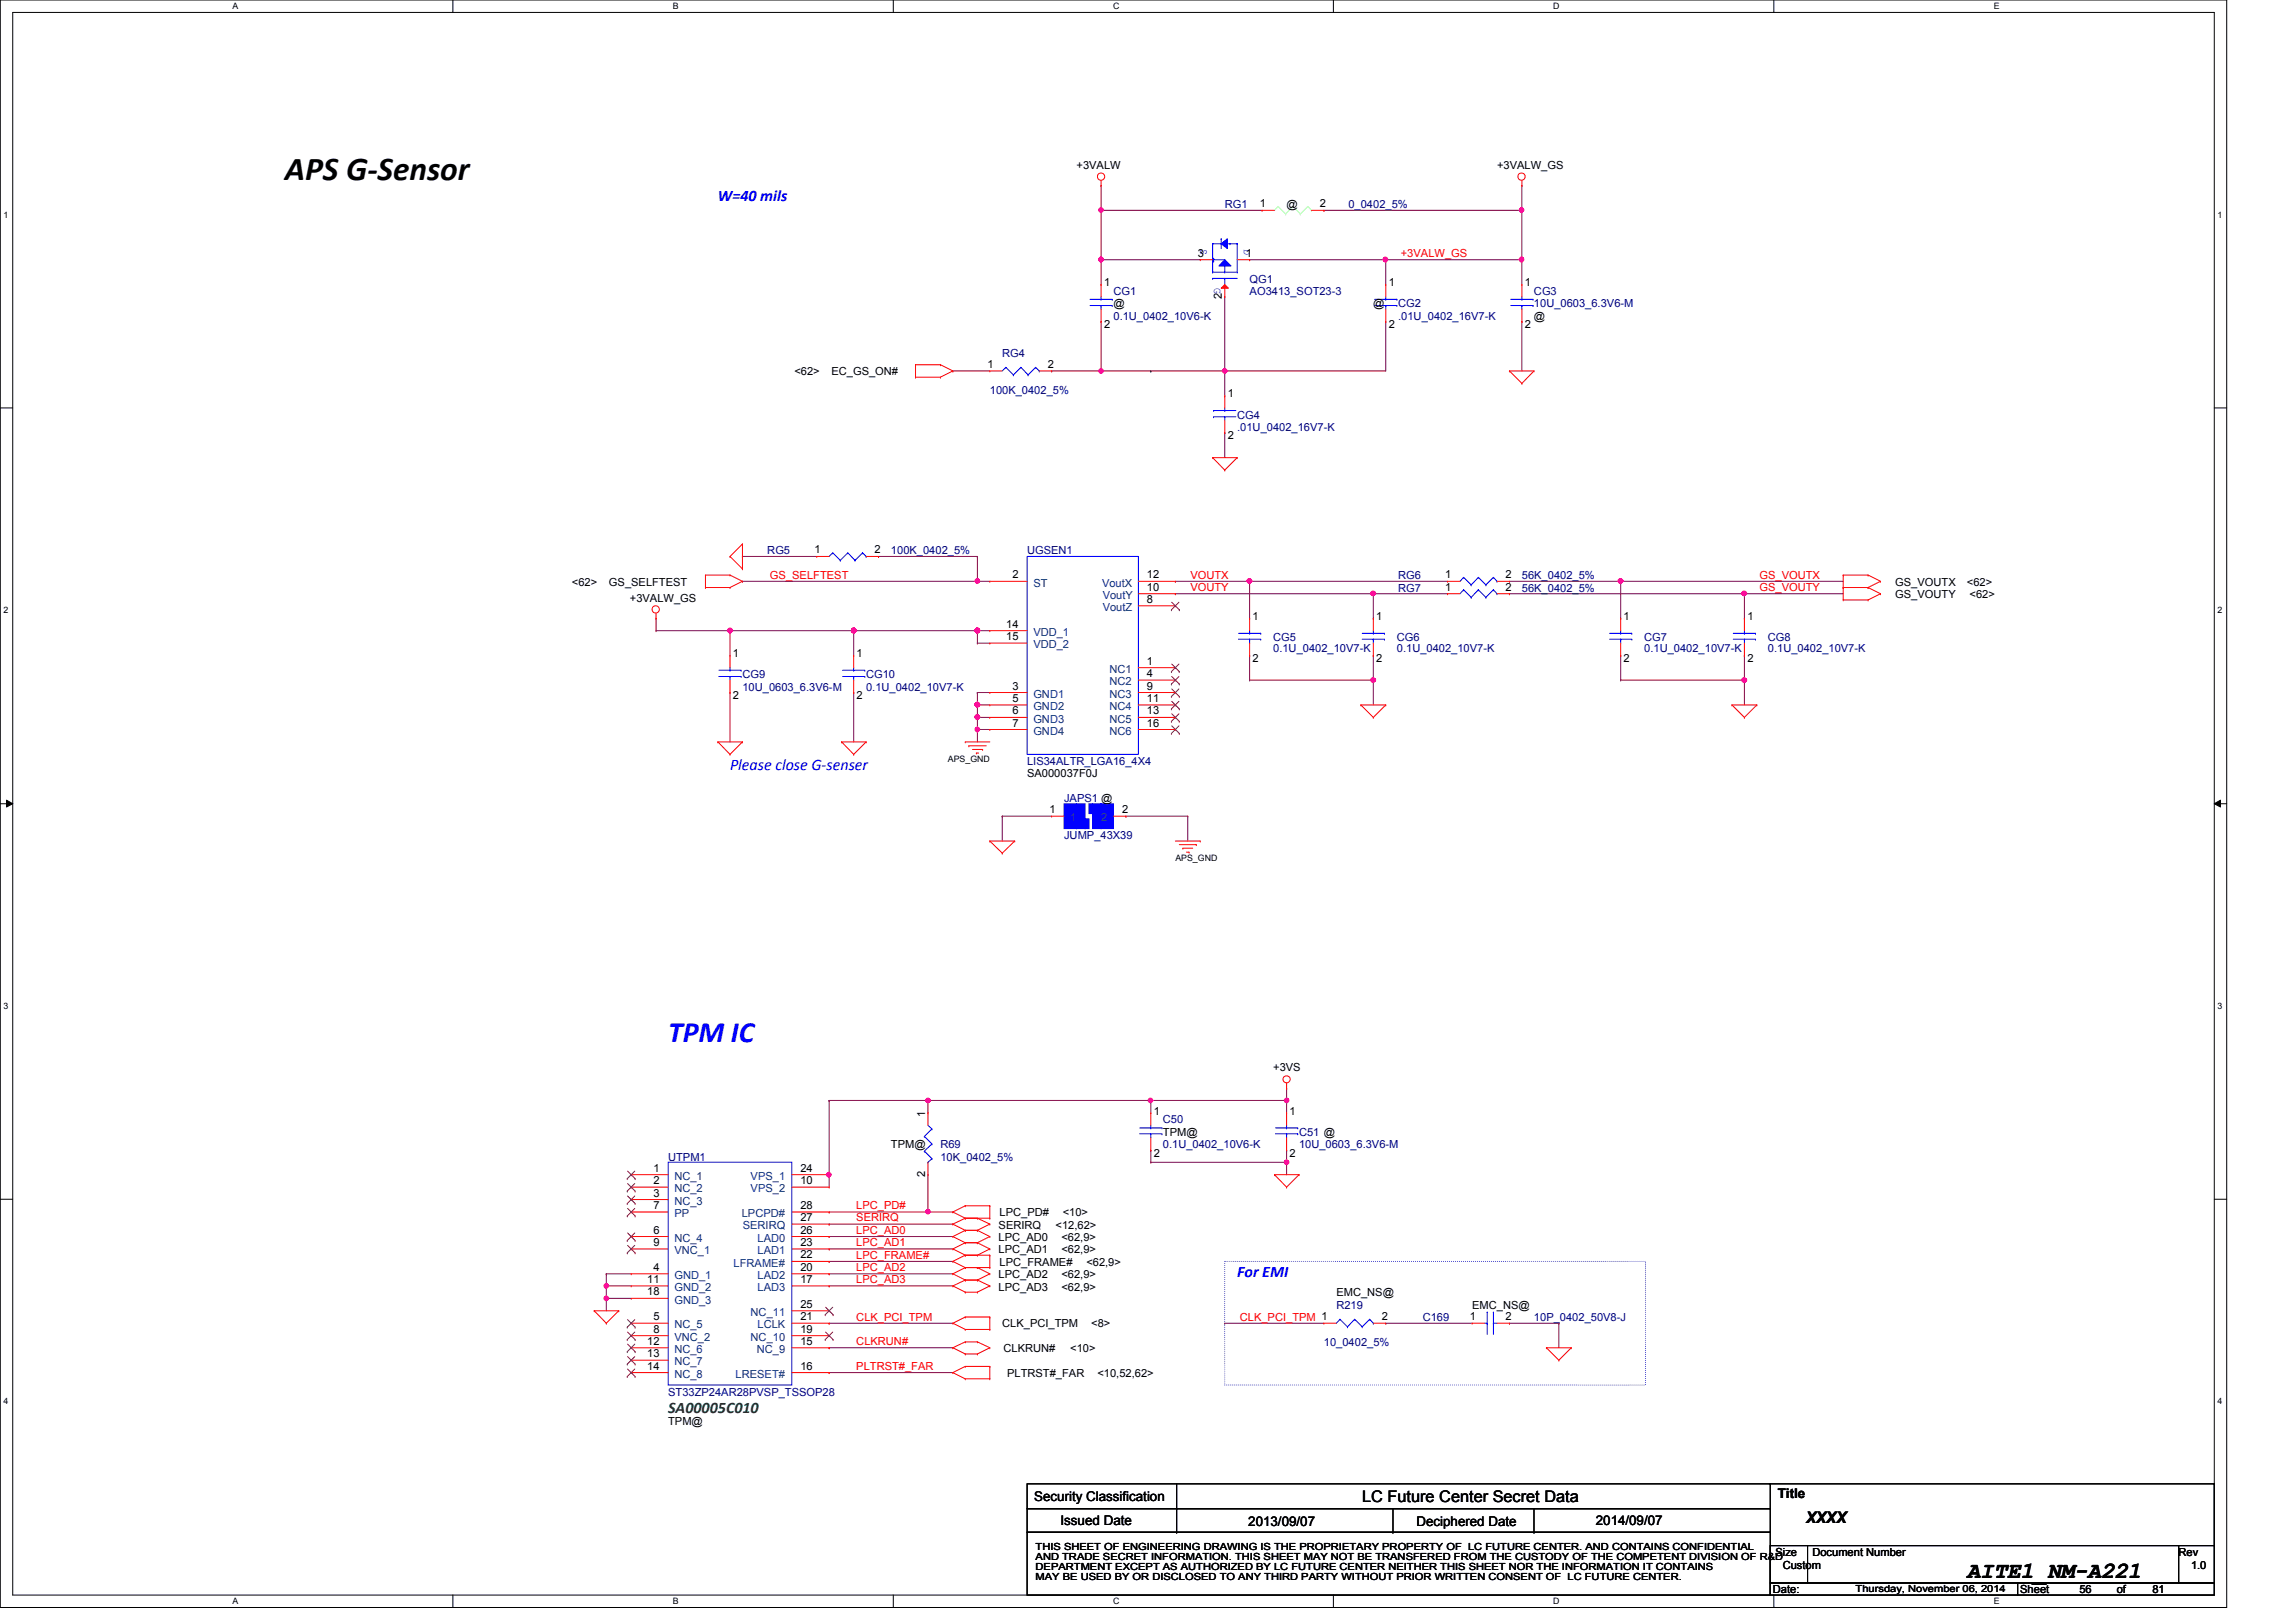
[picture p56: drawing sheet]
<svg xmlns="http://www.w3.org/2000/svg" width="297mm" height="210mm" viewBox="0 0 297 210" stroke-linecap="round" stroke-linejoin="round" font-family="sans-serif">
<defs><g id="words">
<text font-size="4.3" x="36.9" y="23.3">APS G-Sensor</text>
<text font-size="3.8" fill="#00f" x="86.4" y="134.9">TPM IC</text>
<text font-size="3" x="254.5" y="204.2">AITE1_NM-A221</text>
<g font-size="2.1" fill="#00f">
<text x="92.9" y="26">W=40 mils</text>
<text x="94.4" y="99.6">Please close G-senser</text>
<text x="160.1" y="165.2">For EMI</text>
</g>
<text font-size="2.1" fill="#008000" x="86.4" y="182.8">SA00005C010</text>
<g font-size="2.1">
<text x="176.2" y="194.4">LC Future Center Secret Data</text>
<text x="233.7" y="197.1">XXXX</text>
</g>
<g font-size="1.7">
<text x="133.8" y="194.3">Security Classification</text>
<text x="137.2" y="197.3">Issued Date</text>
<text x="161.5" y="197.5">2013/09/07</text>
<text x="183.3" y="197.5">Deciphered Date</text>
<text x="206.5" y="197.3">2014/09/07</text>
<text x="230" y="193.8">Title</text>
</g>
<g font-size="1.4">
<text x="139.3" y="21.8">+3VALW</text>
<text x="193.7" y="21.8">+3VALW_GS</text>
<text x="163" y="26.8">1</text>
<text x="166.5" y="27">@</text>
<text x="170.8" y="26.8">2</text>
<text x="155" y="33.2">3</text>
<text x="161.2" y="33.2">1</text>
<text x="142.8" y="37">1</text>
<text x="144.1" y="39.8">@</text>
<text x="158.1" y="38.7" transform="rotate(-90 158.1 38.7)">2</text>
<text x="177.7" y="39.8">@</text>
<text x="179.7" y="37">1</text>
<text x="197.3" y="37">1</text>
<text x="198.5" y="41.4">@</text>
<text x="127.8" y="47.6">1</text>
<text x="135.5" y="47.6">2</text>
<text x="142.8" y="42.5">2</text>
<text x="179.7" y="42.5">2</text>
<text x="197.3" y="42.5">2</text>
<text x="102.8" y="48.6">&lt;62&gt;</text>
<text x="107.6" y="48.6">EC_GS_ON#</text>
<text x="158.8" y="51.4">1</text>
<text x="158.8" y="56.9">2</text>
<text x="105.4" y="71.6">1</text>
<text x="113.2" y="71.6">2</text>
<text x="74" y="75.8">&lt;62&gt;</text>
<text x="78.8" y="75.8">GS_SELFTEST</text>
<text x="81.5" y="77.9">+3VALW_GS</text>
<text x="131" y="74.8">2</text>
<text x="148.4" y="76.5">10</text>
<text x="148.4" y="74.8">12</text>
<text x="187" y="74.8">1</text>
<text x="187" y="76.5">1</text>
<text x="194.8" y="74.8">2</text>
<text x="194.8" y="76.5">2</text>
<text x="245.2" y="77.4">GS_VOUTY</text>
<text x="245.2" y="75.8">GS_VOUTX</text>
<text x="254.5" y="75.8">&lt;62&gt;</text>
<text x="254.8" y="77.4">&lt;62&gt;</text>
<text x="130.2" y="81.2">14</text>
<text x="130.2" y="82.8">15</text>
<text x="148.4" y="78">8</text>
<text x="162" y="80.2">1</text>
<text x="178.1" y="80.2">1</text>
<text x="210.1" y="80.2">1</text>
<text x="226.1" y="80.2">1</text>
<text x="94.8" y="85">1</text>
<text x="110.8" y="85">1</text>
<text x="131" y="89.2">3</text>
<text x="148.4" y="86">1</text>
<text x="148.4" y="87.6">4</text>
<text x="148.4" y="89.2">9</text>
<text x="162" y="85.7">2</text>
<text x="178.1" y="85.7">2</text>
<text x="210.1" y="85.7">2</text>
<text x="226.1" y="85.7">2</text>
<text x="94.8" y="90.5">2</text>
<text x="110.8" y="90.5">2</text>
<text x="131" y="90.8">5</text>
<text x="131" y="92.5">6</text>
<text x="131" y="94">7</text>
<text x="148.4" y="90.8">11</text>
<text x="148.4" y="92.5">13</text>
<text x="148.4" y="94">16</text>
<text x="132.9" y="100.6">SA000037F0J</text>
<text x="135.8" y="105.2">1</text>
<text x="145.2" y="105.2">2</text>
<text x="164.7" y="138.6">+3VS</text>
<text x="115.3" y="148.6">TPM@</text>
<text x="119.7" y="144.5" transform="rotate(-90 119.7 144.5)">1</text>
<text x="149.3" y="144.2">1</text>
<text x="149.3" y="149.7">2</text>
<text x="150.4" y="147">TPM@</text>
<text x="166.8" y="144.2">1</text>
<text x="166.8" y="149.7">2</text>
<text x="84.5" y="151.6">1</text>
<text x="84.5" y="153.2">2</text>
<text x="84.5" y="154.9">3</text>
<text x="103.5" y="151.6">24</text>
<text x="103.5" y="153.2">10</text>
<text x="119.7" y="152.3" transform="rotate(-90 119.7 152.3)">2</text>
<text x="84.5" y="159.6">6</text>
<text x="84.5" y="156.5">7</text>
<text x="84.5" y="161.2">9</text>
<text x="103.5" y="156.5">28</text>
<text x="103.5" y="158">27</text>
<text x="103.5" y="159.6">26</text>
<text x="103.5" y="161.2">23</text>
<text x="129.2" y="160.6">LPC_AD0</text>
<text x="129.2" y="159">SERIRQ</text>
<text x="129.3" y="157.4">LPC_PD#</text>
<text x="136.6" y="159">&lt;12,62&gt;</text>
<text x="137.3" y="160.6">&lt;62,9&gt;</text>
<text x="137.5" y="157.4">&lt;10&gt;</text>
<text x="83.7" y="167.6">18</text>
<text x="83.7" y="166">11</text>
<text x="84.5" y="164.5">4</text>
<text x="103.5" y="162.9">22</text>
<text x="103.5" y="164.5">20</text>
<text x="103.5" y="166">17</text>
<text x="129.2" y="162.2">LPC_AD1</text>
<text x="129.2" y="165.4">LPC_AD2</text>
<text x="129.2" y="167">LPC_AD3</text>
<text x="129.3" y="163.8">LPC_FRAME#</text>
<text x="137.3" y="162.2">&lt;62,9&gt;</text>
<text x="137.3" y="165.4">&lt;62,9&gt;</text>
<text x="137.3" y="167">&lt;62,9&gt;</text>
<text x="140.5" y="163.8">&lt;62,9&gt;</text>
<text x="172.9" y="167.8">EMC_NS@</text>
<text x="84.5" y="170.9">5</text>
<text x="84.5" y="172.5">8</text>
<text x="103.5" y="169.2">25</text>
<text x="103.5" y="170.9">21</text>
<text x="103.5" y="172.5">19</text>
<text x="129.7" y="171.8">CLK_PCI_TPM</text>
<text x="141.2" y="171.8">&lt;8&gt;</text>
<text x="178.8" y="170.9">2</text>
<text x="190.2" y="170.9">1</text>
<text x="190.5" y="169.4">EMC_NS@</text>
<text x="194.8" y="170.9">2</text>
<text x="83.7" y="174">12</text>
<text x="83.7" y="175.6">13</text>
<text x="83.7" y="177.2">14</text>
<text x="103.5" y="177.2">16</text>
<text x="103.5" y="174">15</text>
<text x="129.8" y="175">CLKRUN#</text>
<text x="130.3" y="178.2">PLTRST#_FAR</text>
<text x="138.5" y="175">&lt;10&gt;</text>
<text x="142" y="178.2">&lt;10,52,62&gt;</text>
<text x="86.4" y="184.4">TPM@</text>
<text x="229.7" y="201.4">Size</text>
<text x="230.6" y="203">Custom</text>
<text x="234.5" y="201.4">Document Number</text>
<text x="281.9" y="201.4">Rev</text>
<text x="283.5" y="203">1.0</text>
<text x="229.4" y="206.2">Date:</text>
<text x="261.4" y="206.2">Sheet</text>
<text x="269" y="206.2">56</text>
<text x="273.9" y="206.2">of</text>
<text x="278.5" y="206.2">81</text>
</g>
<g font-size="1.4" fill="#000080">
<text x="158.5" y="27">RG1</text>
<text x="174.5" y="27">0_0402_5%</text>
<text x="144.1" y="38.2">CG1</text>
<text x="144.1" y="41.4">0.1U_0402_10V6-K</text>
<text x="161.7" y="36.6">QG1</text>
<text x="161.7" y="38.2">AO3413_SOT23-3</text>
<text x="180.9" y="39.8">CG2</text>
<text x="180.9" y="41.4">.01U_0402_16V7-K</text>
<text x="198.5" y="38.2">CG3</text>
<text x="198.5" y="39.8">10U_0603_6.3V6-M</text>
<text x="129.7" y="46.2">RG4</text>
<text x="128.1" y="51">100K_0402_5%</text>
<text x="160.1" y="54.2">CG4</text>
<text x="160.1" y="55.8">.01U_0402_16V7-K</text>
<text x="99.3" y="71.8">RG5</text>
<text x="115.3" y="71.8">100K_0402_5%</text>
<text x="132.9" y="71.8">UGSEN1</text>
<text x="180.9" y="75">RG6</text>
<text x="180.9" y="76.6">RG7</text>
<text x="196.9" y="75">56K_0402_5%</text>
<text x="196.9" y="76.6">56K_0402_5%</text>
<text x="164.7" y="83">CG5</text>
<text x="180.7" y="83">CG6</text>
<text x="212.7" y="83">CG7</text>
<text x="228.7" y="83">CG8</text>
<text x="96.1" y="87.8">CG9</text>
<text x="96.1" y="89.4">10U_0603_6.3V6-M</text>
<text x="112.1" y="87.8">CG10</text>
<text x="112.1" y="89.4">0.1U_0402_10V7-K</text>
<text x="164.7" y="84.4">0.1U_0402_10V7-K</text>
<text x="180.7" y="84.4">0.1U_0402_10V7-K</text>
<text x="212.7" y="84.4">0.1U_0402_10V7-K</text>
<text x="228.7" y="84.4">0.1U_0402_10V7-K</text>
<text x="132.9" y="99">LIS34ALTR_LGA16_4X4</text>
<text x="137.7" y="103.8">JAPS1 @</text>
<text x="137.7" y="108.6">JUMP_43X39</text>
<text x="121.7" y="148.6">R69</text>
<text x="150.4" y="145.4">C50</text>
<text x="150.4" y="148.6">0.1U_0402_10V6-K</text>
<text x="168.1" y="147">C51 @</text>
<text x="168.1" y="148.6">10U_0603_6.3V6-M</text>
<text x="86.4" y="150.2">UTPM1</text>
<text x="121.7" y="150.2">10K_0402_5%</text>
<text x="172.9" y="169.4">R219</text>
<text x="184.1" y="171">C169</text>
<text x="198.5" y="171">10P_0402_50V8-J</text>
<text x="171.3" y="174.2">10_0402_5%</text>
<text x="86.4" y="180.6">ST33ZP24AR28PVSP_TSSOP28</text>
</g>
<g font-size="1.4" fill="#00f">
<text x="155.3" y="32.2" transform="rotate(90 155.3 32.2)">S</text>
<text x="160.9" y="32.2" transform="rotate(90 160.9 32.2)">D</text>
<text x="157.1" y="37.3" transform="rotate(90 157.1 37.3)">G</text>
</g>
<g font-size="1.4" fill="#f00">
<text x="181.2" y="33.3">+3VALW_GS</text>
<text x="99.6" y="74.9">GS_SELFTEST</text>
<text x="154" y="76.5">VOUTY</text>
<text x="154" y="74.9">VOUTX</text>
<text x="227.6" y="74.9">GS_VOUTX</text>
<text x="227.6" y="76.5">GS_VOUTY</text>
<text x="110.8" y="158.1">SERIRQ</text>
<text x="110.8" y="159.7">LPC_AD0</text>
<text x="110.8" y="161.3">LPC_AD1</text>
<text x="110.8" y="156.5">LPC_PD#</text>
<text x="110.8" y="166.1">LPC_AD3</text>
<text x="110.8" y="162.9">LPC_FRAME#</text>
<text x="110.8" y="164.5">LPC_AD2</text>
<text x="110.8" y="170.9">CLK_PCI_TPM</text>
<text x="160.4" y="170.9">CLK_PCI_TPM 1</text>
<text x="110.8" y="177.3">PLTRST#_FAR</text>
<text x="110.8" y="174.1">CLKRUN#</text>
</g>
<g font-size="1.4" fill="#004080">
<text x="133.7" y="75.9">ST</text>
<text x="142.6" y="75.9">VoutX</text>
<text x="142.7" y="77.5">VoutY</text>
<text x="133.7" y="82.3">VDD_1</text>
<text x="133.7" y="83.9">VDD_2</text>
<text x="142.7" y="79.1">VoutZ</text>
<text x="143.5" y="87.1">NC1</text>
<text x="143.5" y="88.7">NC2</text>
<text x="133.7" y="90.3">GND1</text>
<text x="133.7" y="91.9">GND2</text>
<text x="133.7" y="93.5">GND3</text>
<text x="133.7" y="95.1">GND4</text>
<text x="143.5" y="90.3">NC3</text>
<text x="143.5" y="91.9">NC4</text>
<text x="143.5" y="93.5">NC5</text>
<text x="143.5" y="95.1">NC6</text>
<text x="138.5" y="106.3">1</text>
<text x="142.4" y="106.3">2</text>
<text x="87.2" y="152.7">NC_1</text>
<text x="87.2" y="154.3">NC_2</text>
<text x="87.2" y="155.9">NC_3</text>
<text x="97.1" y="152.7">VPS_1</text>
<text x="97.1" y="154.3">VPS_2</text>
<text x="87.2" y="160.7">NC_4</text>
<text x="87.2" y="157.5">PP</text>
<text x="96" y="157.5">LPCPD#</text>
<text x="96.1" y="159.1">SERIRQ</text>
<text x="98" y="160.7">LAD0</text>
<text x="87.2" y="165.5">GND_1</text>
<text x="87.2" y="162.3">VNC_1</text>
<text x="87.2" y="167.1">GND_2</text>
<text x="94.9" y="163.9">LFRAME#</text>
<text x="98" y="162.3">LAD1</text>
<text x="98" y="165.5">LAD2</text>
<text x="98" y="167.1">LAD3</text>
<text x="87.2" y="168.7">GND_3</text>
<text x="87.2" y="171.9">NC_5</text>
<text x="87.2" y="173.5">VNC_2</text>
<text x="97.1" y="170.3">NC_11</text>
<text x="97.1" y="173.5">NC_10</text>
<text x="98" y="171.9">LCLK</text>
<text x="87.2" y="175.1">NC_6</text>
<text x="87.2" y="176.7">NC_7</text>
<text x="87.2" y="178.3">NC_8</text>
<text x="95.2" y="178.3">LRESET#</text>
<text x="97.9" y="175.1">NC_9</text>
</g>
<g font-size="1.3">
<text x="134" y="200.6">THIS SHEET OF ENGINEERING DRAWING IS THE PROPRIETARY PROPERTY OF LC FUTURE CENTER. AND CONTAINS CONFIDENTIAL</text>
<text x="134" y="201.9">AND TRADE SECRET INFORMATION. THIS SHEET MAY NOT BE TRANSFERED FROM THE CUSTODY OF THE COMPETENT DIVISION OF R&amp;D</text>
<text x="134" y="203.2">DEPARTMENT EXCEPT AS AUTHORIZED BY LC FUTURE CENTER NEITHER THIS SHEET NOR THE INFORMATION IT CONTAINS</text>
<text x="134" y="204.5">MAY BE USED BY OR DISCLOSED TO ANY THIRD PARTY WITHOUT PRIOR WRITTEN CONSENT OF LC FUTURE CENTER.</text>
<text x="240.1" y="206">Thursday, November 06, 2014</text>
</g>
<g font-size="1.1">
<text x="30.1" y="1.1">A</text>
<text x="87" y="1.1">B</text>
<text x="144" y="1.1">C</text>
<text x="201" y="1.1">D</text>
<text x="257.9" y="1.1">E</text>
<text x=".5" y="28.2">1</text>
<text x="286.9" y="28.2">1</text>
<text x=".5" y="79.3">2</text>
<text x="286.9" y="79.3">2</text>
<text x="122.6" y="98.6">APS_GND</text>
<text x="152.1" y="111.4">APS_GND</text>
<text x=".5" y="130.6">3</text>
<text x="286.9" y="130.6">3</text>
<text x=".5" y="181.7">4</text>
<text x="286.9" y="181.7">4</text>
<text x="30.1" y="207.6">A</text>
<text x="87" y="207.6">B</text>
<text x="144" y="207.6">C</text>
<text x="201" y="207.6">D</text>
<text x="257.9" y="207.6">E</text>
</g>
</g></defs>
<path d="M0 0h288.1v208h-288.1zM1.6 1.6h284.9v204.8h-284.9z" fill="none" stroke="#000" stroke-width=".13"/>
<g fill="#fff">
<path d="M30.1 .2h.7v1.2h-.7z"/>
<path d="M30.1 206.6h.7v1.2h-.7z"/>
</g>
<path d="M58.6 0v1.6M58.6 206.4v1.6" fill="none" stroke="#000" stroke-width=".13"/>
<g fill="#fff">
<path d="M87 .2h.8v1.2h-.8z"/>
<path d="M87 206.6h.8v1.2h-.8z"/>
</g>
<path d="M115.6 0v1.6M115.6 206.4v1.6" fill="none" stroke="#000" stroke-width=".13"/>
<g fill="#fff">
<path d="M144 .2h.8v1.2h-.8z"/>
<path d="M144 206.6h.8v1.2h-.8z"/>
</g>
<path d="M172.5 0v1.6M172.5 206.4v1.6" fill="none" stroke="#000" stroke-width=".13"/>
<g fill="#fff">
<path d="M201 .2h.7v1.2h-.7z"/>
<path d="M201 206.6h.7v1.2h-.7z"/>
</g>
<path d="M229.5 0v1.6M229.5 206.4v1.6" fill="none" stroke="#000" stroke-width=".13"/>
<g fill="#fff">
<path d="M257.9 .2h.8v1.2h-.8z"/>
<path d="M257.9 206.6h.8v1.2h-.8z"/>
<path d="M.5 27.2h.6v1.2h-.6z"/>
<path d="M286.9 27.2h.6v1.2h-.6z"/>
<path d="M.5 78.4h.6v1.1h-.6z"/>
<path d="M286.9 78.4h.6v1.1h-.6z"/>
</g>
<path d="M0 52.8h1.6M286.5 52.8h1.6" fill="none" stroke="#000" stroke-width=".13"/>
<g fill="#fff">
<path d="M.5 129.6h.6v1.2h-.6z"/>
<path d="M286.9 129.6h.6v1.2h-.6z"/>
</g>
<path d="M0 104h1.6M.8 103.5l.8 .5-.8 .4zM286.5 104l.8-.5v.9zM286.5 104h1.6" fill="none" stroke="#000" stroke-width=".13"/>
<path d="M.8 103.5l.8 .5-.8 .4zM286.5 104l.8-.5v.9z" fill="#000"/>
<g fill="#fff">
<path d="M.5 180.8h.6v1.1h-.6z"/>
<path d="M286.9 180.8h.6v1.1h-.6z"/>
</g>
<path d="M148.9 48h.1M0 155.2h1.6M286.5 155.2h1.6" fill="none" stroke="#000" stroke-width=".13"/>
<path d="M158.5 163.2h54.4v16h-54.4z" fill="none" stroke="#00f" stroke-width=".13" stroke-dasharray="0 .3"/>
<path d="M161.7 75.2h.1M161.7 75.2h25.6M129.7 105.6h.1M129.7 105.6h6.4" fill="none" stroke="#800040" stroke-width=".13"/>
<circle cx="161.7" cy="75.2" r=".31" fill="#f0f"/>
<circle cx="161.7" cy="75.2" r=".31" fill="none" stroke="#f0f" stroke-width=".13"/>
<path d="M152.1 76.8h.1M152.1 76.8h35.2M177.7 76.8h.1M177.7 76.8v3.2" fill="none" stroke="#800040" stroke-width=".13"/>
<circle cx="177.7" cy="76.8" r=".31" fill="#f0f"/>
<circle cx="177.7" cy="76.8" r=".31" fill="none" stroke="#f0f" stroke-width=".13"/>
<path d="M94.4 81.6h.1M94.4 81.6h16M153.7 105.6h.1M153.7 105.6v3.2" fill="none" stroke="#800040" stroke-width=".13"/>
<circle cx="110.4" cy="81.6" r=".31" fill="#f0f"/>
<circle cx="110.4" cy="81.6" r=".31" fill="none" stroke="#f0f" stroke-width=".13"/>
<circle cx="94.4" cy="81.6" r=".31" fill="#f0f"/>
<circle cx="94.4" cy="81.6" r=".31" fill="none" stroke="#f0f" stroke-width=".13"/>
<path d="M84.9 81.6h.1M84.9 81.6h9.5M177.7 88h.1M177.7 88v3.2M225.7 88h.1M225.7 88v3.2M129.7 105.6h.1M129.7 105.6v3.2" fill="none" stroke="#800040" stroke-width=".13"/>
<circle cx="225.7" cy="88" r=".31" fill="#f0f"/>
<circle cx="225.7" cy="88" r=".31" fill="none" stroke="#f0f" stroke-width=".13"/>
<path d="M110.4 81.6h.1M110.4 81.6v3.2" fill="none" stroke="#800040" stroke-width=".13"/>
<circle cx="110.4" cy="81.6" r=".31" fill="#f0f"/>
<circle cx="110.4" cy="81.6" r=".31" fill="none" stroke="#f0f" stroke-width=".13"/>
<path d="M126.4 81.6h.1M126.4 81.6h1.7" fill="none" stroke="#800040" stroke-width=".13"/>
<circle cx="126.4" cy="81.6" r=".31" fill="#f0f"/>
<circle cx="126.4" cy="81.6" r=".31" fill="none" stroke="#f0f" stroke-width=".13"/>
<path d="M94.4 81.6h.1M94.4 81.6v3.2M110.4 81.6h.1M110.4 81.6h16" fill="none" stroke="#800040" stroke-width=".13"/>
<circle cx="126.4" cy="81.6" r=".31" fill="#f0f"/>
<circle cx="126.4" cy="81.6" r=".31" fill="none" stroke="#f0f" stroke-width=".13"/>
<circle cx="110.4" cy="81.6" r=".31" fill="#f0f"/>
<circle cx="110.4" cy="81.6" r=".31" fill="none" stroke="#f0f" stroke-width=".13"/>
<path d="M126.4 81.6h.1M126.4 81.6v1.6" fill="none" stroke="#800040" stroke-width=".13"/>
<circle cx="126.4" cy="81.6" r=".31" fill="#f0f"/>
<circle cx="126.4" cy="81.6" r=".31" fill="none" stroke="#f0f" stroke-width=".13"/>
<path d="M126.4 83.2h.1M126.4 91.2h.1M126.4 83.2h1.7M126.4 91.2h1.7" fill="none" stroke="#800040" stroke-width=".13"/>
<circle cx="126.4" cy="91.2" r=".3" fill="#f0f"/>
<circle cx="126.4" cy="91.2" r=".3" fill="none" stroke="#f0f" stroke-width=".13"/>
<path d="M126.4 94.4h.1M126.4 89.6h.1M126.4 94.4h1.7M126.4 89.6h1.7M126.4 89.6v1.6" fill="none" stroke="#800040" stroke-width=".13"/>
<circle cx="126.4" cy="91.2" r=".3" fill="#f0f"/>
<circle cx="126.4" cy="91.2" r=".3" fill="none" stroke="#f0f" stroke-width=".13"/>
<path d="M126.4 91.2h.1M126.4 91.2v1.6" fill="none" stroke="#800040" stroke-width=".13"/>
<circle cx="126.4" cy="92.8" r=".3" fill="#f0f"/>
<circle cx="126.4" cy="92.8" r=".3" fill="none" stroke="#f0f" stroke-width=".13"/>
<circle cx="126.4" cy="91.2" r=".3" fill="#f0f"/>
<circle cx="126.4" cy="91.2" r=".3" fill="none" stroke="#f0f" stroke-width=".13"/>
<path d="M126.4 92.8h.1M126.4 92.8h1.7" fill="none" stroke="#800040" stroke-width=".13"/>
<circle cx="126.4" cy="92.8" r=".3" fill="#f0f"/>
<circle cx="126.4" cy="92.8" r=".3" fill="none" stroke="#f0f" stroke-width=".13"/>
<path d="M126.4 75.2h.1M126.4 75.2h1.7M209.7 75.2h.1M209.7 75.2v4.8M225.7 76.8h.1M225.7 76.8v3.2M94.4 89.6h.1M94.4 89.6v6.4M126.4 94.4h.1M126.4 92.8h.1M126.4 92.8v3.2" fill="none" stroke="#800040" stroke-width=".13"/>
<circle cx="126.4" cy="94.4" r=".3" fill="#f0f"/>
<circle cx="126.4" cy="94.4" r=".3" fill="none" stroke="#f0f" stroke-width=".13"/>
<circle cx="126.4" cy="92.8" r=".3" fill="#f0f"/>
<circle cx="126.4" cy="92.8" r=".3" fill="none" stroke="#f0f" stroke-width=".13"/>
<path d="M195.3 75.2h.1M195.3 75.2h14.4" fill="none" stroke="#800040" stroke-width=".13"/>
<circle cx="209.7" cy="75.2" r=".31" fill="#f0f"/>
<circle cx="209.7" cy="75.2" r=".31" fill="none" stroke="#f0f" stroke-width=".13"/>
<g fill="none" stroke="#800040" stroke-width=".13">
<path d="M96.1 72h.1M96.1 75.2h.1M96.1 72h9.6M113.7 72h.1M113.7 72h12.7M126.4 72h.1M126.4 72v3.2h-30.3M152.1 75.2h.1M152.1 75.2h9.6M161.7 75.2h.1M161.7 75.2v4.8M161.7 84.8h.1"/>
<path d="M161.7 84.8v3.2M145.7 105.6h.1M145.7 105.6h8"/>
</g>
<circle cx="126.4" cy="75.2" r=".3" fill="#f0f"/>
<circle cx="126.4" cy="75.2" r=".3" fill="none" stroke="#f0f" stroke-width=".13"/>
<path d="M209.7 75.2h.1M209.7 75.2h28.8M225.7 76.8h.1M225.7 76.8h12.8" fill="none" stroke="#800040" stroke-width=".13"/>
<circle cx="225.7" cy="76.8" r=".31" fill="#f0f"/>
<circle cx="225.7" cy="76.8" r=".31" fill="none" stroke="#f0f" stroke-width=".13"/>
<path d="M195.3 76.8h.1M195.3 76.8h30.4M161.7 88h.1M161.7 88h16" fill="none" stroke="#800040" stroke-width=".13"/>
<circle cx="177.7" cy="88" r=".31" fill="#f0f"/>
<circle cx="177.7" cy="88" r=".31" fill="none" stroke="#f0f" stroke-width=".13"/>
<path d="M142.4 48h.1M142.4 48h16.1M177.7 84.8h.1M177.7 84.8v3.2M209.7 84.8h.1M209.7 88h.1M209.7 84.8v3.2M225.7 84.8h.1M225.7 84.8v3.2h-16" fill="none" stroke="#800040" stroke-width=".13"/>
<circle cx="158.5" cy="48" r=".3" fill="#f0f"/>
<circle cx="158.5" cy="48" r=".3" fill="none" stroke="#f0f" stroke-width=".13"/>
<circle cx="142.4" cy="48" r=".3" fill="#f0f"/>
<circle cx="142.4" cy="48" r=".3" fill="none" stroke="#f0f" stroke-width=".13"/>
<g fill="none" stroke="#800040" stroke-width=".13">
<path d="M142.4 27.2h.1M142.4 27.2h20.9M158.5 38.4h.1M158.5 38.4v12.8M179.3 33.6h.1M179.3 33.6v3.2M196.9 33.6h.1M196.9 33.6v3.2M136.1 48h.1M142.4 41.6h.1M142.4 41.6v6.4h-6.3M158.5 48h.1"/>
<path d="M158.5 56h.1M158.5 56v3.2M179.3 41.6h.1M179.3 41.6v6.4h-20.8M196.9 41.6h.1M196.9 41.6v6.4"/>
</g>
<circle cx="142.4" cy="27.2" r=".3" fill="#f0f"/>
<circle cx="142.4" cy="27.2" r=".3" fill="none" stroke="#f0f" stroke-width=".13"/>
<path d="M142.4 24h.1M142.4 24v3.2M171.3 27.2h.1M171.3 27.2h25.6" fill="none" stroke="#800040" stroke-width=".13"/>
<circle cx="196.8" cy="27.2" r=".3" fill="#f0f"/>
<circle cx="196.8" cy="27.2" r=".3" fill="none" stroke="#f0f" stroke-width=".13"/>
<path d="M142.4 33.6h.1M142.4 33.6h12.9M196.9 24h.1M196.9 24v3.2" fill="none" stroke="#800040" stroke-width=".13"/>
<circle cx="142.4" cy="33.6" r=".31" fill="#f0f"/>
<circle cx="142.4" cy="33.6" r=".31" fill="none" stroke="#f0f" stroke-width=".13"/>
<path d="M142.4 33.6h.1M142.4 27.2h.1M142.4 27.2v9.6M161.7 33.6h.1M161.7 33.6h35.2M179.3 33.6h.1" fill="none" stroke="#800040" stroke-width=".13"/>
<circle cx="196.8" cy="33.6" r=".31" fill="#f0f"/>
<circle cx="196.8" cy="33.6" r=".31" fill="none" stroke="#f0f" stroke-width=".13"/>
<circle cx="179.2" cy="33.6" r=".31" fill="#f0f"/>
<circle cx="179.2" cy="33.6" r=".31" fill="none" stroke="#f0f" stroke-width=".13"/>
<path d="M196.9 27.2h.1M196.9 27.2v6.4M78.4 168h.1M78.4 168h3.3" fill="none" stroke="#800040" stroke-width=".13"/>
<circle cx="78.4" cy="168" r=".3" fill="#f0f"/>
<circle cx="78.4" cy="168" r=".3" fill="none" stroke="#f0f" stroke-width=".13"/>
<path d="M78.4 164.8h.1M78.4 168h.1M78.4 166.4h.1M78.4 164.8h3.3M78.4 166.4v3.2M78.4 166.4h3.3" fill="none" stroke="#800040" stroke-width=".13"/>
<circle cx="78.4" cy="166.4" r=".3" fill="#f0f"/>
<circle cx="78.4" cy="166.4" r=".3" fill="none" stroke="#f0f" stroke-width=".13"/>
<g fill="none" stroke="#800040" stroke-width=".13">
<path d="M107.3 158.4h.1M107.3 158.4h16M148.9 150.4h.1M166.5 142.4h.1M166.5 148.8h.1M166.5 142.4v1.6M166.5 148.8v1.6h-17.6M78.4 164.8h.1M78.4 164.8v1.6M107.3 166.4h.1M107.3 177.6h.1M107.3 160h.1"/>
<path d="M107.3 163.2h.1M107.3 161.6h.1M107.3 164.8h.1M107.3 174.4h.1M107.3 171.2h.1M107.3 166.4h16M107.3 177.6h16M107.3 160h16M107.3 163.2h16M107.3 161.6h16M107.3 164.8h16M107.3 174.4h16"/>
<path d="M107.3 171.2h16"/>
</g>
<circle cx="166.5" cy="150.4" r=".3" fill="#f0f"/>
<circle cx="166.5" cy="150.4" r=".3" fill="none" stroke="#f0f" stroke-width=".13"/>
<path d="M148.9 148.8h.1M148.9 142.4h.1M148.9 148.8v1.6M148.9 142.4h17.6M166.5 150.4h.1M166.5 150.4v1.6" fill="none" stroke="#800040" stroke-width=".13"/>
<circle cx="166.5" cy="142.4" r=".3" fill="#f0f"/>
<circle cx="166.5" cy="142.4" r=".3" fill="none" stroke="#f0f" stroke-width=".13"/>
<circle cx="148.8" cy="142.4" r=".3" fill="#f0f"/>
<circle cx="148.8" cy="142.4" r=".3" fill="none" stroke="#f0f" stroke-width=".13"/>
<path d="M110.4 89.6h.1M110.4 89.6v6.4M107.3 152h.1M107.3 152v1.6M148.9 142.4h.1M148.9 142.4v1.6M166.5 140.8h.1M166.5 140.8v1.6" fill="none" stroke="#800040" stroke-width=".13"/>
<circle cx="107.2" cy="152" r=".3" fill="#f0f"/>
<circle cx="107.2" cy="152" r=".3" fill="none" stroke="#f0f" stroke-width=".13"/>
<path d="M107.3 142.4h.1M107.3 142.4v9.6M120.1 142.4h.1M120.1 142.4h28.8" fill="none" stroke="#800040" stroke-width=".13"/>
<circle cx="120.1" cy="142.4" r=".3" fill="#f0f"/>
<circle cx="120.1" cy="142.4" r=".3" fill="none" stroke="#f0f" stroke-width=".13"/>
<path d="M120.1 142.4h.1M120.1 156.8h.1M120.1 142.4v1.6M120.1 152v4.8M120.1 156.8h3.2" fill="none" stroke="#800040" stroke-width=".13"/>
<circle cx="120.1" cy="156.8" r=".3" fill="#f0f"/>
<circle cx="120.1" cy="156.8" r=".3" fill="none" stroke="#f0f" stroke-width=".13"/>
<g fill="none" stroke="#800040" stroke-width=".13">
<path d="M123.3 48h.1M123.3 48h4.8M84.9 80h.1M84.9 80v1.6M107.3 156.8h.1M107.3 142.4h.1M107.3 156.8h12.8M107.3 142.4h12.8M158.5 171.2h.1M158.5 171.2h12.8M179.3 171.2h.1M179.3 171.2h11.2"/>
<path d="M195.3 171.2h.1M195.3 171.2h6.4M201.7 171.2h.1M201.7 171.2v3.2"/>
</g>
<g fill="none" stroke="#f00" stroke-width=".13">
<path d="M142.4 24h.1M142.4 23.4v.6M196.9 24h.1M196.9 23.4v.6M118.4 48.8h.1M118.4 47.2h.1M118.4 47.2h3.3M118.4 48.8h3.3M118.4 47.2v1.6M121.7 47.2h.1M121.7 48.8h.1M121.7 47.2l1.6 .8"/>
<path d="M123.3 48h.1M123.3 48l-1.6 .8M156.9 59.2h.1M156.9 59.2h3.2M156.9 59.2l1.6 1.6M158.5 51.2h.1M158.5 56h.1M158.5 51.2v1.6M158.5 54.4v1.6M160.1 59.2h.1M160.1 59.2l-1.6 1.6M195.3 48h.1"/>
<path d="M195.3 48h3.2M195.3 48l1.6 1.6M196.9 49.6h.1M198.5 48h.1M198.5 48l-1.6 1.6M84.9 79.4v.6M91.3 76h.1M91.3 74.4h.1M91.3 74.4h3.1M91.3 76h3.1M91.3 74.4v1.6M94.4 74.4h.1"/>
<path d="M94.4 76h.1M94.4 72h.1M94.4 74.4l1.7 .8M94.4 72l1.7 1.6M96.1 75.2h.1M96.1 70.4h.1M96.1 73.6h.1M96.1 75.2l-1.7 .8M96.1 70.4v3.2M96.1 70.4l-1.7 1.6M158.5 60.8h.1M238.5 77.6h.1"/>
<path d="M238.5 76h.1M238.5 74.4h.1M238.5 74.4h3.2M238.5 76h3.2M238.5 77.6h3.2M238.5 74.4v3.2M241.7 76h.1M241.7 77.6h.1M241.7 74.4h.1M241.7 76l1.6 .8M241.7 74.4l1.6 .8M243.3 76.8h.1"/>
<path d="M243.3 75.2h.1M243.3 76.8l-1.6 .8M243.3 75.2l-1.6 .8M84.9 80h.1M92.9 96h.1M92.9 96h3.2M92.9 96l1.5 1.6M94.4 97.6h.1M96.1 96h.1M96.1 96l-1.7 1.6M108.9 96h.1M108.9 96h3.2"/>
<path d="M108.9 96l1.5 1.6M110.4 97.6h.1M112.1 96h.1M112.1 96l-1.7 1.6M124.9 96h.1M124.9 96h3.2M125.3 96.5h.1M125.3 96.5h2.3M125.8 97h1.3M126.3 97.5h.1M126.3 97.5h.3M127.1 97h.1"/>
<path d="M176.1 91.2h.1M176.1 91.2h3.2M176.1 91.2l1.6 1.6M177.7 92.8h.1M179.3 91.2h.1M179.3 91.2l-1.6 1.6M209.7 80h.1M209.7 84.8h.1M209.7 80v1.6M209.7 83.2v1.6M224.1 91.2h.1M224.1 91.2h3.2"/>
<path d="M224.1 91.2l1.6 1.6M225.7 92.8h.1M225.7 80h.1M225.7 84.8h.1M225.7 80v1.6M225.7 83.2v1.6M227.3 91.2h.1M227.3 91.2l-1.6 1.6M128.1 108.8h.1M128.1 108.8h3.2M128.1 108.8l1.6 1.6M129.7 110.4h.1"/>
<path d="M131.3 108.8h.1M131.3 108.8l-1.6 1.6M152.1 108.8h3.2M152.6 109.3h2.2M153 109.8h.1M153 109.8h1.3M153.5 110.3h.3M153.8 110.3h.1M154.8 109.3h.1M155.3 108.8h.1M123.3 158.4h.1M123.3 156.8h.1"/>
<path d="M123.3 158.4l1.6 .8M123.3 156.8l1.6 .8M124.9 159.2h.1M124.9 157.6h.1M124.9 156h.1M124.9 159.2h1.5M124.9 159.2l-1.6 .8M124.9 157.6h3.2M124.9 157.6l-1.6 .8M124.9 156h3.2M124.9 156l-1.6 .8M126.4 159.2h.1"/>
<path d="M126.4 157.6h.1M126.4 159.2l1.7 .8M126.4 157.6l1.7 .8M128.1 158.4h.1M128.1 157.6h.1M128.1 156h.1M128.1 156v1.6M128.1 158.4l-1.7 .8M164.9 152h.1M164.9 152h3.2M164.9 152l1.6 1.6M166.5 153.6h.1"/>
<path d="M166.5 140.8h.1M166.5 140.2v.6M168.1 152h.1M168.1 152l-1.6 1.6M76.9 169.6h.1M76.9 169.6h3.1M76.9 169.6l1.5 1.6M78.4 171.2h.1M80 169.6h.1M80 169.6l-1.6 1.6M123.3 160h.1M123.3 161.6h.1"/>
<path d="M123.3 164.8h.1M123.3 166.4h.1M123.3 177.6h.1M123.3 174.4h.1M123.3 171.2h.1M123.3 163.2h.1M123.3 160l1.6 .8M123.3 161.6l1.6 .8M123.3 164.8l1.6 .9M123.3 166.4l1.6 .8M123.3 177.6l1.6 .8M123.3 174.4l1.6 .8"/>
<path d="M123.3 171.2l1.6 .8M123.3 163.2l1.6 .8M124.9 160.8h.1M124.9 162.4h.1M124.9 164h.1M124.9 165.7h.1M124.9 167.2h.1M124.9 176.8h.1M124.9 178.4h.1M124.9 173.7h.1M124.9 175.2h.1M124.9 170.4h.1"/>
<path d="M124.9 172h.1M124.9 160.8h1.5M124.9 160.8l-1.6 .8M124.9 162.4h3.2M124.9 164h3.2M124.9 164l-1.6 .8M124.9 165.7h1.5M124.9 165.7l-1.6 .7M124.9 167.2h1.5M124.9 176.8h3.2M124.9 176.8l-1.6 .8M124.9 178.4h3.2"/>
<path d="M124.9 173.7h1.5M124.9 173.7l-1.6 .7M124.9 175.2h1.5M124.9 170.4h3.2M124.9 170.4l-1.6 .8M124.9 172h3.2M124.9 162.4l-1.6 .8M126.4 160.8h.1M126.4 162.4h.1M126.4 164h.1M126.4 165.7h.1M126.4 167.2h.1"/>
<path d="M126.4 173.7h.1M126.4 175.2h.1M126.4 160.8l1.7 .8M126.4 164l1.7 .8M126.4 165.7l1.7 .7M126.4 173.7l1.7 .7M128.1 160h.1M128.1 161.6h.1M128.1 164.8h.1M128.1 166.4h.1M128.1 178.4h.1M128.1 176.8h.1"/>
<path d="M128.1 174.4h.1M128.1 172h.1M128.1 170.4h.1M128.1 164h.1M128.1 162.4h.1M128.1 160l-1.7 .8M128.1 161.6l-1.7 .8M128.1 164.8l-1.7 .9M128.1 166.4l-1.7 .8M128.1 162.4v1.6M128.1 170.4v1.6M128.1 176.8v1.6"/>
<path d="M128.1 174.4l-1.7 .8M200.1 174.4h.1M200.1 174.4h3.2M200.1 174.4l1.6 1.6M201.7 176h.1M203.3 174.4h.1M203.3 174.4l-1.6 1.6"/>
<circle cx="142.4" cy="22.9" r=".47"/>
<circle cx="196.8" cy="22.9" r=".47"/>
<circle cx="84.8" cy="78.9" r=".47"/>
<circle cx="166.5" cy="139.7" r=".46"/>
</g>
<g fill="none" stroke="#000" stroke-width=".13">
<path d="M132.9 192h96.1v3.2h-96.1zM132.9 195.2h96.1v3.1h-96.1zM132.9 198.3h96.1v8.1h-96.1zM152.2 195.2h.1M152.2 198.3h.1M152.2 192v6.3M180.2 198.3h.1M180.2 195.2v3.1M198.5 198.3h.1M198.5 195.2v3.1M228.9 192h57.6M286.5 192h.1"/>
<path d="M286.5 192v8M229 200h4.8v4.9h-4.8zM229 204.9h32v1.5h-32zM233.8 200h48.1v4.9h-48.1zM261 204.9h25.5v1.5h-25.5zM281.9 200h4.6v4.9h-4.6z"/>
</g>
<g fill="none" stroke="#00f" stroke-width=".13">
<path d="M157 53.9h.1M157 53.1h.1M157 53.9h2.9M157 53.1h2.9M158.5 53.1h.1M158.5 53.9h.1M158.5 52.8v.3M158.5 53.9v.5M208.2 82.7h2.9M208.2 82h2.9M209.7 82h.1M209.7 82.7h.1"/>
<path d="M209.7 81.6v.4M209.7 82.7v.5M211.1 82.7h.1M211.1 82h.1M224.2 82.7h2.9M224.2 82h2.9M225.7 82h.1M225.7 82.7h.1M225.7 81.6v.4M225.7 82.7v.5M227.1 82.7h.1M227.1 82h.1"/>
</g>
<path d="M137.7 104h1.6v3.2h-1.6z" fill-rule="evenodd" fill="#00f"/>
<path d="M137.7 104h1.6v3.2h-1.6z" fill="none" stroke="#00f" stroke-width=".13"/>
<path d="M139.3 104h1.1v3.2h-1.1z" fill-rule="evenodd" fill="#00f"/>
<path d="M139.3 104h1.1v3.2h-1.1z" fill="none" stroke="#00f" stroke-width=".13"/>
<path d="M140.4 106h.5v1.2h-.5z" fill-rule="evenodd" fill="#00f"/>
<path d="M140.4 106h.5v1.2h-.5z" fill="none" stroke="#00f" stroke-width=".13"/>
<path d="M140.9 104h.4v1.3h-.4z" fill-rule="evenodd" fill="#00f"/>
<path d="M140.9 104h.4v1.3h-.4z" fill="none" stroke="#00f" stroke-width=".13"/>
<path d="M141.3 104h1.1v3.2h-1.1z" fill-rule="evenodd" fill="#00f"/>
<path d="M141.3 104h1.1v3.2h-1.1z" fill="none" stroke="#00f" stroke-width=".13"/>
<path d="M142.4 104h1.7v3.2h-1.7z" fill-rule="evenodd" fill="#00f"/>
<g fill="none" stroke="#00f" stroke-width=".13">
<path d="M141 39.5h2.9M141 38.7h2.9M142.4 38.7h.1M142.4 39.5h.1M142.4 38.4v.3M142.4 39.5v.5M143.9 39.5h.1M143.9 38.7h.1M195.4 39.5h2.9M195.4 38.7h2.9M196.9 38.7h.1M196.9 39.5h.1"/>
<path d="M196.9 38.4v.3M196.9 39.5v.5M198.3 39.5h.1M198.3 38.7h.1M93 87.5h2.9M93 86.7h2.9M94.4 86.7h.1M94.4 87.5h.1M94.4 86.4v.3M94.4 87.5v.5M95.9 87.5h.1M95.9 86.7h.1"/>
<path d="M142.4 104h1.7v3.2h-1.7zM119.6 147.1h.1M119.6 149h.1M119.6 147.1l1 .9M119.6 149l1 .9M120.1 150.4h.1M120.1 145.6l.5 .5M120.6 146.1h.1M120.6 148h.1M120.6 149.9h.1M120.6 146.1l-1 1M120.6 148l-1 1"/>
<path d="M120.6 149.9l-.5 .5M165 146.7h2.9M165 146h2.9M166.5 146h.1M166.5 146.7h.1M166.5 145.6v.4M166.5 146.7v.5M167.9 146.7h.1M167.9 146h.1"/>
</g>
<g fill="none" stroke="#f00" stroke-width=".13">
<path d="M142.4 36.8h.1M142.4 36.8v1.6M196.9 36.8h.1M196.9 36.8v1.6M142.4 41.6h.1M142.4 40v1.6M196.9 41.6h.1M196.9 40v1.6M94.4 84.8h.1M94.4 89.6h.1M94.4 84.8v1.6M94.4 88v1.6"/>
<path d="M136.1 105.6h.1M136.1 105.6h1.6M144.1 105.6h1.6M145.7 105.6h.1M120.1 144h.1M120.1 152h.1M120.1 144v1.6M120.1 150.4v1.6M166.5 144h.1M166.5 148.8h.1M166.5 144v1.6M166.5 147.2v1.6"/>
</g>
<path d="M158.5 33.6l.8 .8h-1.6z" fill="#00f"/>
<path d="M158.5 33.6l.8 .8h-1.6z" fill="none" stroke="#00f" stroke-width=".13"/>
<path d="M158 31.5l.8-.6v1.3z" fill="#00f"/>
<g fill="none" stroke="#00f" stroke-width=".13">
<path d="M156.9 35.2h.1M156.9 33.6h.1M156.9 36h.1M156.9 31.5h.1M156.9 33.4h.1M156.9 35.2h3.2M156.9 31.5v3.7M156.9 33.6h1.6M156.9 36h3.2M156.9 31.5h1.1M156.9 33.8h.1M157 33.8h.1"/>
<path d="M157 33.4h.1M157 33.4v.4M158 31.5l.8-.6v1.3zM158 31.5h.1M158 30.9h.1M158 30.9v1.3M158.5 33.6h.1M158.5 36h.1M158.5 35.2h.1M158.5 34.4v.8M158.5 36v.8M158.8 31.5h1.3"/>
<path d="M159.1 31.5h.1M160.1 35.2h.1M160.1 31.5h.1M160.1 31.5v3.7"/>
</g>
<path d="M158 37.3l.5-.5 .4 .5z" fill="#f00"/>
<g fill="none" stroke="#f00" stroke-width=".13">
<path d="M155.3 33.6h.1M155.3 33.6h1.6M158 37.3l.5-.5 .4 .5zM158.5 38.4h.1M158.5 36.8v1.6M160.1 33.6h1.6M161.7 33.6h.1M163.3 27.2h.1M163.3 27.2h1.6M169.7 27.2h1.6M171.3 27.2h.1M179.3 36.8h.1"/>
<path d="M179.3 36.8v1.6M128.1 48h.1M128.1 48h1.6M134.4 48h1.7M136.1 48h.1M179.3 41.6h.1M179.3 40v1.6M105.7 72h.1M105.7 72h1.6M112.1 72h1.6M113.7 72h.1M128.1 75.2h.1"/>
<path d="M128.1 75.2h4.8M147.3 75.2h4.8M147.3 76.8h4.8M147.3 78.4h4.8M152.1 78.4h.1M152.1 76.8h.1M152.1 75.2h.1M187.3 75.2h.1M187.3 76.8h.1M187.3 75.2h1.6M187.3 76.8h1.6M193.7 75.2h1.6"/>
<path d="M193.7 76.8h1.6M195.3 75.2h.1M195.3 76.8h.1M110.4 84.8h.1M110.4 89.6h.1M110.4 84.8v1.6M110.4 88v1.6M128.1 89.6h.1M128.1 91.2h.1M128.1 92.8h.1M128.1 94.4h.1M128.1 81.6h.1"/>
<path d="M128.1 83.2h.1M128.1 89.6h4.8M128.1 91.2h4.8M128.1 92.8h4.8M128.1 94.4h4.8M128.1 81.6h4.8M128.1 83.2h4.8M147.3 86.4h4.8M147.3 89.6h4.8M147.3 88h4.8M147.3 91.2h4.8M147.3 92.8h4.8"/>
<path d="M147.3 94.4h4.8M152.1 86.4h.1M152.1 88h.1M152.1 89.6h.1M152.1 91.2h.1M152.1 92.8h.1M152.1 94.4h.1M161.7 80h.1M161.7 84.8h.1M161.7 80v1.6M161.7 83.2v1.6M177.7 80h.1"/>
<path d="M177.7 84.8h.1M177.7 80v1.6M177.7 83.2v1.6M81.7 152h.1M81.7 153.6h.1M81.7 155.2h.1M81.7 156.8h.1M81.7 156.8h4.7M81.7 152h4.7M81.7 153.6h4.7M81.7 155.2h4.7M102.4 156.8h4.9"/>
<path d="M102.4 158.4h4.9M102.4 152h4.9M102.4 153.6h4.9M107.3 156.8h.1M107.3 158.4h.1M107.3 152h.1M107.3 153.6h.1M148.9 144h.1M148.9 148.8h.1M148.9 144v1.6M148.9 147.2v1.6M81.7 168h.1"/>
<path d="M81.7 164.8h.1M81.7 171.2h.1M81.7 160h.1M81.7 172.8h.1M81.7 161.6h.1M81.7 166.4h.1M81.7 174.4h.1M81.7 176h.1M81.7 177.6h.1M81.7 160h4.7M81.7 161.6h4.7M81.7 171.2h4.7"/>
<path d="M81.7 164.8h4.7M81.7 172.8h4.7M81.7 168h4.7M81.7 166.4h4.7M81.7 177.6h4.7M81.7 174.4h4.7M81.7 176h4.7M102.4 160h4.9M102.4 169.6h4.9M102.4 161.6h4.9M102.4 163.2h4.9M102.4 171.2h4.9"/>
<path d="M102.4 164.8h4.9M102.4 172.8h4.9M102.4 166.4h4.9M102.4 177.6h4.9M102.4 174.4h4.9M107.3 160h.1M107.3 169.6h.1M107.3 161.6h.1M107.3 163.2h.1M107.3 171.2h.1M107.3 164.8h.1M107.3 172.8h.1"/>
<path d="M107.3 166.4h.1M107.3 177.6h.1M107.3 174.4h.1M171.3 171.2h.1M171.3 171.2h1.6M177.7 171.2h1.6M179.3 171.2h.1M190.5 171.2h.1M190.5 171.2h1.6M193.7 171.2h1.6M195.3 171.2h.1"/>
</g>
<g fill="none" stroke="#00f" stroke-width=".13">
<path d="M177.8 39.5h2.9M177.8 38.7h2.9M179.3 38.7h.1M179.3 39.5h.1M179.3 38.4v.3M179.3 39.5v.5M180.7 39.5h.1M180.7 38.7h.1M130.1 47.5h.1M130.1 47.5l-.4 .5M130.1 47.5l1 1M131.1 48.5h.1"/>
<path d="M132.1 47.5h.1M132.1 47.5l-1 1M132.1 47.5l.9 1M133 48.5h.1M134 47.5h.1M134 47.5l-1 1M134 47.5l.4 .5M134.4 48h.1M107.7 71.5h.1M107.7 71.5l-.4 .5M107.7 71.5l1 1M108.7 72.5h.1"/>
<path d="M109.7 71.5h.1M109.7 71.5l-1 1M109.7 71.5l.9 1M110.6 72.5h.1M111.6 71.5h.1M111.6 71.5l-1 1M111.6 71.5l.5 .5M112.1 72h.1M132.9 72h14.4v25.6h-14.4zM189.4 74.7h.1M189.4 76.3h.1M189.4 74.7l-.5 .5"/>
<path d="M189.4 74.7l.9 1M189.4 76.3l-.5 .5M189.4 76.3l.9 1M190.3 75.7h.1M190.3 77.3h.1M191.3 74.7h.1M191.3 76.3h.1M191.3 74.7l-1 1M191.3 74.7l.9 1M191.3 76.3l-1 1M191.3 76.3l.9 1M192.2 75.7h.1"/>
<path d="M192.2 77.3h.1M193.2 74.7h.1M193.2 76.3h.1M193.2 74.7l-1 1M193.2 74.7l.5 .5M193.2 76.3l-1 1M193.2 76.3l.5 .5M193.7 75.2h.1M193.7 76.8h.1M109 87.5h2.9M109 86.7h2.9M110.4 86.7h.1"/>
<path d="M110.4 87.5h.1M110.4 86.4v.3M110.4 87.5v.5M111.9 87.5h.1M111.9 86.7h.1M160.2 82.7h2.9M160.2 82h2.9M161.7 82h.1M161.7 82.7h.1M161.7 81.6v.4M161.7 82.7v.5M163.1 82.7h.1"/>
<path d="M163.1 82h.1M176.2 82.7h2.9M176.2 82h2.9M177.7 82h.1M177.7 82.7h.1M177.7 81.6v.4M177.7 82.7v.5M179.1 82.7h.1M179.1 82h.1M86.4 150.4h16v28.8h-16zM147.4 146.7h2.9M147.4 146h2.9"/>
<path d="M148.9 146h.1M148.9 146.7h.1M148.9 145.6v.4M148.9 146.7v.5M150.3 146.7h.1M150.3 146h.1M173.4 170.7h.1M173.4 170.7l-.5 .5M173.4 170.7l.9 1M174.3 171.7h.1M175.3 170.7h.1M175.3 170.7l-1 1"/>
<path d="M175.3 170.7l.9 1M176.2 171.7h.1M177.2 170.7h.1M177.2 170.7l-1 1M177.2 170.7l.5 .5M177.7 171.2h.1M192.1 171.2h.3M192.4 171.2h.1M192.4 169.8h.1M192.4 169.8v2.9M193.2 169.8h.1M193.2 171.2h.1"/>
<path d="M193.2 171.2h.5M193.2 169.8v2.9"/>
</g>
<g fill="none" stroke="#804000" stroke-width=".13">
<path d="M151.5 78.9h.1M151.6 77.9l1 1M152.5 77.9l-1 1M152.6 78.9h.1M151.5 86.9h.1M151.5 88.5h.1M151.5 90.1h.1M151.5 91.7h.1M151.5 93.3h.1M151.5 94.9h.1M151.6 85.9l1 1M151.6 87.5l1 1"/>
<path d="M151.6 89.2l1 .9M151.6 90.8l1 .9M151.6 92.4l1 .9M151.6 93.9l1 1M152.5 85.9l-1 1M152.5 90.8l-1 .9M152.5 87.5l-1 1M152.5 89.2l-1 .9M152.5 92.4l-1 .9M152.5 93.9l-1 1M152.6 86.9h.1M152.6 88.5h.1"/>
<path d="M152.6 90.1h.1M152.6 91.7h.1M152.6 93.3h.1M152.6 94.9h.1M81.1 152.5h.1M81.1 154.1h.1M81.1 155.7h.1M81.1 157.4h.1M81.2 151.6l1 .9M81.2 153.2l1 .9M81.2 154.8l1 .9M81.2 159.6l1 .9"/>
<path d="M81.2 156.4l1 1M82.1 151.6l-1 .9M82.1 153.2l-1 .9M82.1 154.8l-1 .9M82.1 159.6l-1 .9M82.1 156.4l-1 1M82.2 152.5h.1M82.2 154.1h.1M82.2 155.7h.1M82.2 157.4h.1M81.1 171.7h.1M81.1 160.5h.1"/>
<path d="M81.1 173.4h.1M81.1 162.1h.1M81.1 174.9h.1M81.1 176.5h.1M81.1 178.1h.1M81.2 170.8l1 .9M81.2 172.4l1 1M81.2 161.2l1 .9M81.2 173.9l1 1M81.2 175.6l1 .9M81.2 177.2l1 .9M82.1 170.8l-1 .9"/>
<path d="M82.1 172.4l-1 1M82.1 161.2l-1 .9M82.1 173.9l-1 1M82.1 175.6l-1 .9M82.1 177.2l-1 .9M82.2 171.7h.1M82.2 160.5h.1M82.2 173.4h.1M82.2 162.1h.1M82.2 174.9h.1M82.2 176.5h.1M82.2 178.1h.1"/>
<path d="M106.8 170.1h.1M106.8 173.4h.1M106.8 169.2l1 .9M106.8 172.4l1 1M107.7 169.2l-.9 .9M107.7 172.4l-.9 1M107.8 170.1h.1M107.8 173.4h.1"/>
</g>
<path d="M165.4 26.7h.1M165.4 26.7l-.5 .5M165.4 26.7l.9 1M166.3 27.7h.1M167.3 26.7h.1M167.3 26.7l-1 1M167.3 26.7l.9 1M168.2 27.7h.1M169.2 26.7h.1M169.2 26.7l-1 1M169.2 26.7l.5 .5M169.7 27.2h.1" fill="none" stroke="#80ff80" stroke-width=".13"/>
<circle cx="161.7" cy="75.2" r=".31" fill="#f0f"/>
<circle cx="161.7" cy="75.2" r=".31" fill="none" stroke="#f0f" stroke-width=".13"/>
<circle cx="177.7" cy="76.8" r=".31" fill="#f0f"/>
<circle cx="177.7" cy="76.8" r=".31" fill="none" stroke="#f0f" stroke-width=".13"/>
<circle cx="110.4" cy="81.6" r=".31" fill="#f0f"/>
<circle cx="110.4" cy="81.6" r=".31" fill="none" stroke="#f0f" stroke-width=".13"/>
<circle cx="94.4" cy="81.6" r=".31" fill="#f0f"/>
<circle cx="94.4" cy="81.6" r=".31" fill="none" stroke="#f0f" stroke-width=".13"/>
<circle cx="225.7" cy="88" r=".31" fill="#f0f"/>
<circle cx="225.7" cy="88" r=".31" fill="none" stroke="#f0f" stroke-width=".13"/>
<circle cx="110.4" cy="81.6" r=".31" fill="#f0f"/>
<circle cx="110.4" cy="81.6" r=".31" fill="none" stroke="#f0f" stroke-width=".13"/>
<circle cx="126.4" cy="81.6" r=".31" fill="#f0f"/>
<circle cx="126.4" cy="81.6" r=".31" fill="none" stroke="#f0f" stroke-width=".13"/>
<circle cx="126.4" cy="81.6" r=".31" fill="#f0f"/>
<circle cx="126.4" cy="81.6" r=".31" fill="none" stroke="#f0f" stroke-width=".13"/>
<circle cx="110.4" cy="81.6" r=".31" fill="#f0f"/>
<circle cx="110.4" cy="81.6" r=".31" fill="none" stroke="#f0f" stroke-width=".13"/>
<circle cx="126.4" cy="81.6" r=".31" fill="#f0f"/>
<circle cx="126.4" cy="81.6" r=".31" fill="none" stroke="#f0f" stroke-width=".13"/>
<circle cx="126.4" cy="91.2" r=".3" fill="#f0f"/>
<circle cx="126.4" cy="91.2" r=".3" fill="none" stroke="#f0f" stroke-width=".13"/>
<circle cx="126.4" cy="91.2" r=".3" fill="#f0f"/>
<circle cx="126.4" cy="91.2" r=".3" fill="none" stroke="#f0f" stroke-width=".13"/>
<circle cx="126.4" cy="92.8" r=".3" fill="#f0f"/>
<circle cx="126.4" cy="92.8" r=".3" fill="none" stroke="#f0f" stroke-width=".13"/>
<circle cx="126.4" cy="91.2" r=".3" fill="#f0f"/>
<circle cx="126.4" cy="91.2" r=".3" fill="none" stroke="#f0f" stroke-width=".13"/>
<circle cx="126.4" cy="92.8" r=".3" fill="#f0f"/>
<circle cx="126.4" cy="92.8" r=".3" fill="none" stroke="#f0f" stroke-width=".13"/>
<circle cx="126.4" cy="94.4" r=".3" fill="#f0f"/>
<circle cx="126.4" cy="94.4" r=".3" fill="none" stroke="#f0f" stroke-width=".13"/>
<circle cx="126.4" cy="92.8" r=".3" fill="#f0f"/>
<circle cx="126.4" cy="92.8" r=".3" fill="none" stroke="#f0f" stroke-width=".13"/>
<circle cx="209.7" cy="75.2" r=".31" fill="#f0f"/>
<circle cx="209.7" cy="75.2" r=".31" fill="none" stroke="#f0f" stroke-width=".13"/>
<circle cx="126.4" cy="75.2" r=".3" fill="#f0f"/>
<circle cx="126.4" cy="75.2" r=".3" fill="none" stroke="#f0f" stroke-width=".13"/>
<circle cx="225.7" cy="76.8" r=".31" fill="#f0f"/>
<circle cx="225.7" cy="76.8" r=".31" fill="none" stroke="#f0f" stroke-width=".13"/>
<circle cx="177.7" cy="88" r=".31" fill="#f0f"/>
<circle cx="177.7" cy="88" r=".31" fill="none" stroke="#f0f" stroke-width=".13"/>
<circle cx="158.5" cy="48" r=".3" fill="#f0f"/>
<circle cx="158.5" cy="48" r=".3" fill="none" stroke="#f0f" stroke-width=".13"/>
<circle cx="142.4" cy="48" r=".3" fill="#f0f"/>
<circle cx="142.4" cy="48" r=".3" fill="none" stroke="#f0f" stroke-width=".13"/>
<circle cx="142.4" cy="27.2" r=".3" fill="#f0f"/>
<circle cx="142.4" cy="27.2" r=".3" fill="none" stroke="#f0f" stroke-width=".13"/>
<circle cx="196.8" cy="27.2" r=".3" fill="#f0f"/>
<circle cx="196.8" cy="27.2" r=".3" fill="none" stroke="#f0f" stroke-width=".13"/>
<circle cx="142.4" cy="33.6" r=".31" fill="#f0f"/>
<circle cx="142.4" cy="33.6" r=".31" fill="none" stroke="#f0f" stroke-width=".13"/>
<circle cx="196.8" cy="33.6" r=".31" fill="#f0f"/>
<circle cx="196.8" cy="33.6" r=".31" fill="none" stroke="#f0f" stroke-width=".13"/>
<circle cx="179.2" cy="33.6" r=".31" fill="#f0f"/>
<circle cx="179.2" cy="33.6" r=".31" fill="none" stroke="#f0f" stroke-width=".13"/>
<circle cx="78.4" cy="168" r=".3" fill="#f0f"/>
<circle cx="78.4" cy="168" r=".3" fill="none" stroke="#f0f" stroke-width=".13"/>
<circle cx="78.4" cy="166.4" r=".3" fill="#f0f"/>
<circle cx="78.4" cy="166.4" r=".3" fill="none" stroke="#f0f" stroke-width=".13"/>
<circle cx="166.5" cy="150.4" r=".3" fill="#f0f"/>
<circle cx="166.5" cy="150.4" r=".3" fill="none" stroke="#f0f" stroke-width=".13"/>
<circle cx="166.5" cy="142.4" r=".3" fill="#f0f"/>
<circle cx="166.5" cy="142.4" r=".3" fill="none" stroke="#f0f" stroke-width=".13"/>
<circle cx="148.8" cy="142.4" r=".3" fill="#f0f"/>
<circle cx="148.8" cy="142.4" r=".3" fill="none" stroke="#f0f" stroke-width=".13"/>
<circle cx="107.2" cy="152" r=".3" fill="#f0f"/>
<circle cx="107.2" cy="152" r=".3" fill="none" stroke="#f0f" stroke-width=".13"/>
<circle cx="120.1" cy="142.4" r=".3" fill="#f0f"/>
<circle cx="120.1" cy="142.4" r=".3" fill="none" stroke="#f0f" stroke-width=".13"/>
<circle cx="120.1" cy="156.8" r=".3" fill="#f0f"/>
<circle cx="120.1" cy="156.8" r=".3" fill="none" stroke="#f0f" stroke-width=".13"/>
<use href="#words"/>
</svg>
